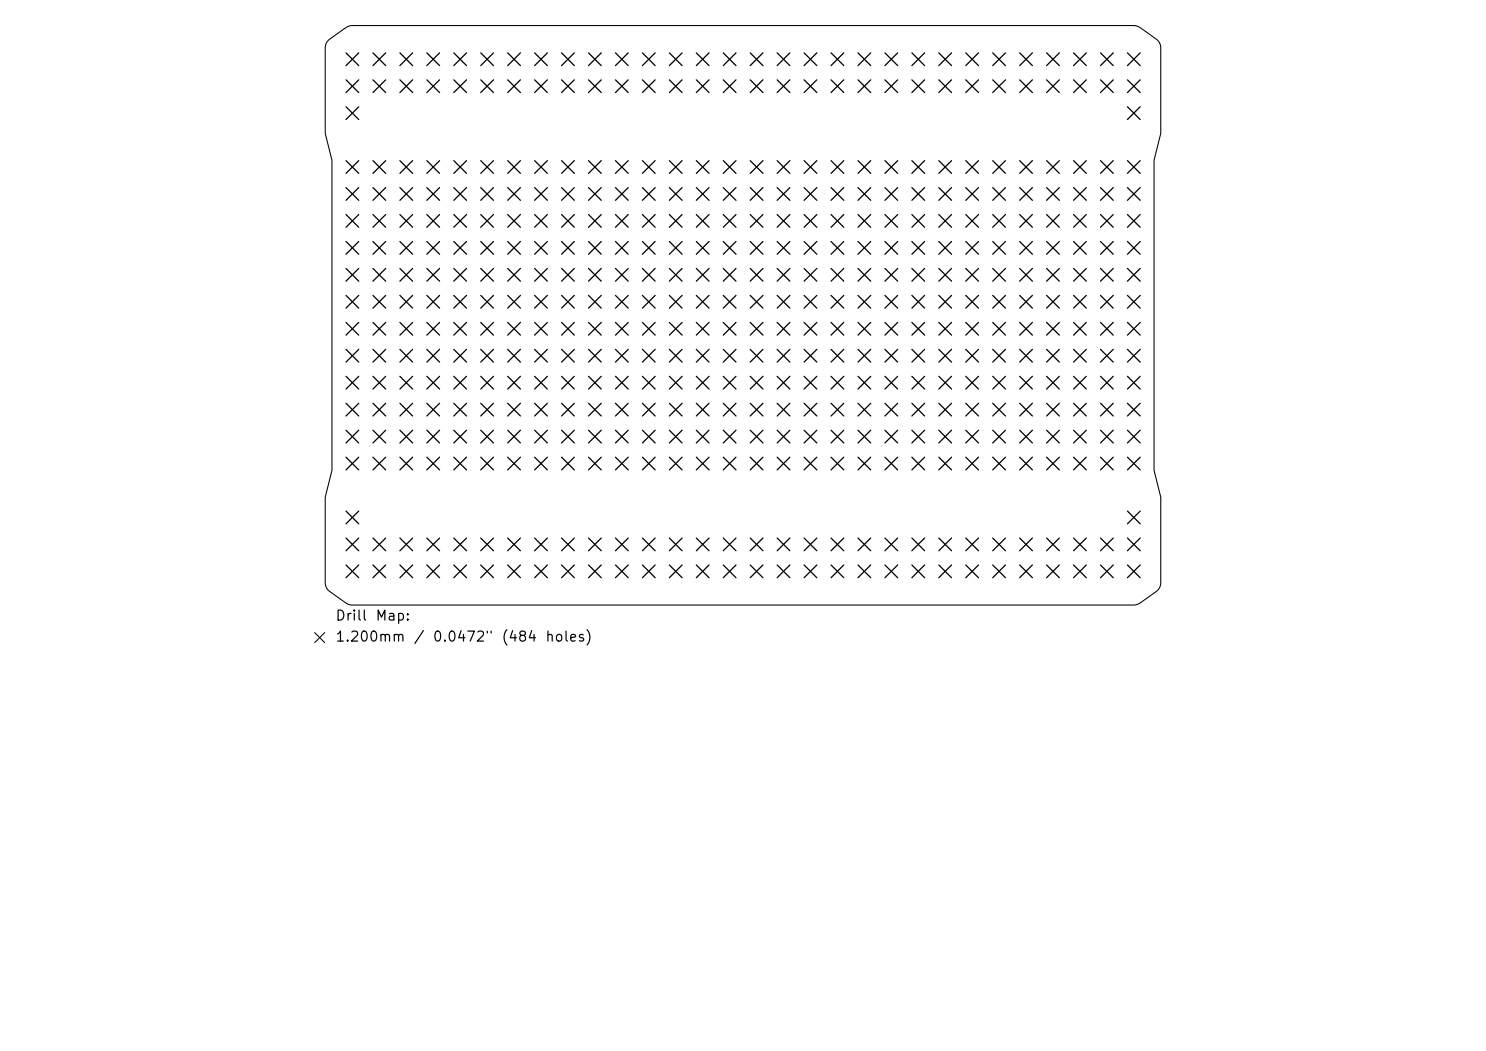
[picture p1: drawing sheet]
<svg xmlns="http://www.w3.org/2000/svg" width="297mm" height="210mm" viewBox="0 0 297 210" stroke-linecap="round" stroke-linejoin="round" font-family="sans-serif">
<defs><g id="words">
<g font-size="2">
<text x="66.9" y="124.5">Drill</text>
<text x="74.9" y="124.5">Map:</text>
<text x="66.9" y="128.7">1.200mm</text>
<text x="82.5" y="128.7">/</text>
<text x="86.3" y="128.7">0.0472&quot;</text>
<text x="100.1" y="128.7">(484</text>
<text x="108.8" y="128.7">holes)</text>
</g>
</g></defs>
<path d="M65.6 8.1l3.6-2.6 1.1-.4h156.3l1.2 .4 3.5 2.5 .5 .6 .2 .9v17.1l-1.3 5.4v62l1.3 5.4v17.1l-.3 1.1-.6 .6-3.3 2.4-1.1 .3h-156.3l-1.2-.3-3.5-2.6-.4-.6-.3-.9v-17.1l1.3-5.4v-62l-1.3-5.4v-17.1l.2-.8zM62.9 126.4l2 2M64.9 126.4l-2 2" fill="none" stroke="#000" stroke-width=".21"/>
<g fill="none" stroke="#000" stroke-width=".25">
<path d="M69.2 10.6l2.5 2.5M69.2 16l2.5 2.5M71.7 10.6l-2.5 2.5M71.7 16l-2.5 2.5M74.5 10.6l2.6 2.5M74.5 16l2.6 2.5M77.1 10.6l-2.6 2.5M77.1 16l-2.6 2.5M79.9 10.6l2.6 2.5M79.9 16l2.6 2.5M82.5 10.6l-2.6 2.5M82.5 16l-2.6 2.5"/>
<path d="M85.3 16l2.6 2.5M85.3 10.6l2.6 2.5M87.9 16l-2.6 2.5M87.9 10.6l-2.6 2.5M90.7 16l2.5 2.5M90.7 10.6l2.5 2.5M93.2 10.6l-2.5 2.5M93.2 16l-2.5 2.5M96.1 16l2.5 2.5M96.1 10.6l2.5 2.5M98.6 10.6l-2.5 2.5M98.6 16l-2.5 2.5"/>
<path d="M101.5 16l2.5 2.5M101.5 10.6l2.5 2.5M104 16l-2.5 2.5M104 10.6l-2.5 2.5M106.9 16l2.5 2.5M106.9 10.6l2.5 2.5M109.4 10.6l-2.5 2.5M109.4 16l-2.5 2.5M112.2 16l2.6 2.5M112.2 10.6l2.6 2.5M114.8 10.6l-2.6 2.5M114.8 16l-2.6 2.5"/>
<path d="M117.6 16l2.6 2.5M117.6 10.6l2.6 2.5M120.2 10.6l-2.6 2.5M120.2 16l-2.6 2.5M123 10.6l2.6 2.5M123 16l2.6 2.5M125.6 16l-2.6 2.5M125.6 10.6l-2.6 2.5M128.4 10.6l2.5 2.5M128.4 16l2.5 2.5M130.9 10.6l-2.5 2.5M130.9 16l-2.5 2.5"/>
<path d="M133.8 16l2.5 2.5M133.8 10.6l2.5 2.5M136.3 10.6l-2.5 2.5M136.3 16l-2.5 2.5M139.2 16l2.5 2.5M139.2 10.6l2.5 2.5M141.7 10.6l-2.5 2.5M141.7 16l-2.5 2.5M144.6 16l2.5 2.5M144.6 10.6l2.5 2.5M147.1 16l-2.5 2.5M147.1 10.6l-2.5 2.5"/>
<path d="M149.9 16l2.6 2.5M149.9 10.6l2.6 2.5M152.5 16l-2.6 2.5M152.5 10.6l-2.6 2.5M155.3 16l2.6 2.5M155.3 10.6l2.6 2.5M157.9 16l-2.6 2.5M157.9 10.6l-2.6 2.5M160.7 16l2.6 2.5M160.7 10.6l2.6 2.5M163.3 16l-2.6 2.5M163.3 10.6l-2.6 2.5"/>
<path d="M166.1 16l2.5 2.5M166.1 10.6l2.5 2.5M168.6 10.6l-2.5 2.5M168.6 16l-2.5 2.5M171.5 16l2.5 2.5M171.5 10.6l2.5 2.5M174 16l-2.5 2.5M174 10.6l-2.5 2.5M176.9 10.6l2.5 2.5M176.9 16l2.5 2.5M179.4 16l-2.5 2.5M179.4 10.6l-2.5 2.5"/>
<path d="M182.3 10.6l2.5 2.5M182.3 16l2.5 2.5M184.8 10.6l-2.5 2.5M184.8 16l-2.5 2.5M187.6 16l2.6 2.5M187.6 10.6l2.6 2.5M190.2 10.6l-2.6 2.5M190.2 16l-2.6 2.5M193 16l2.6 2.5M193 10.6l2.6 2.5M195.6 16l-2.6 2.5M195.6 10.6l-2.6 2.5"/>
<path d="M198.4 16l2.6 2.5M198.4 10.6l2.6 2.5M201 16l-2.6 2.5M201 10.6l-2.6 2.5M203.8 16l2.5 2.5M203.8 10.6l2.5 2.5M206.3 10.6l-2.5 2.5M206.3 16l-2.5 2.5M209.2 16l2.5 2.5M209.2 10.6l2.5 2.5M211.7 10.6l-2.5 2.5M211.7 16l-2.5 2.5"/>
<path d="M214.6 16l2.5 2.5M214.6 10.6l2.5 2.5M217.1 16l-2.5 2.5M217.1 10.6l-2.5 2.5M220 16l2.5 2.5M220 10.6l2.5 2.5M222.5 16l-2.5 2.5M222.5 10.6l-2.5 2.5M225.3 10.6l2.6 2.5M225.3 16l2.6 2.5M227.9 10.6l-2.6 2.5M227.9 16l-2.6 2.5"/>
<path d="M69.2 21.3l2.5 2.6M69.2 32.1l2.5 2.5M69.2 37.5l2.5 2.5M71.7 21.3l-2.5 2.6M71.7 32.1l-2.5 2.5M71.7 37.5l-2.5 2.5M74.5 37.5l2.6 2.5M74.5 32.1l2.6 2.5M77.1 32.1l-2.6 2.5M77.1 37.5l-2.6 2.5M79.9 32.1l2.6 2.5M79.9 37.5l2.6 2.5"/>
<path d="M82.5 32.1l-2.6 2.5M82.5 37.5l-2.6 2.5M85.3 32.1l2.6 2.5M85.3 37.5l2.6 2.5M87.9 32.1l-2.6 2.5M87.9 37.5l-2.6 2.5M90.7 32.1l2.5 2.5M90.7 37.5l2.5 2.5M93.2 32.1l-2.5 2.5M93.2 37.5l-2.5 2.5M96.1 37.5l2.5 2.5M96.1 32.1l2.5 2.5"/>
<path d="M98.6 32.1l-2.5 2.5M98.6 37.5l-2.5 2.5M101.5 37.5l2.5 2.5M101.5 32.1l2.5 2.5M104 32.1l-2.5 2.5M104 37.5l-2.5 2.5M106.9 37.5l2.5 2.5M106.9 32.1l2.5 2.5M109.4 32.1l-2.5 2.5M109.4 37.5l-2.5 2.5M112.2 37.5l2.6 2.5M112.2 32.1l2.6 2.5"/>
<path d="M114.8 32.1l-2.6 2.5M114.8 37.5l-2.6 2.5M117.6 37.5l2.6 2.5M117.6 32.1l2.6 2.5M120.2 32.1l-2.6 2.5M120.2 37.5l-2.6 2.5M123 37.5l2.6 2.5M123 32.1l2.6 2.5M125.6 32.1l-2.6 2.5M125.6 37.5l-2.6 2.5M128.4 32.1l2.5 2.5M128.4 37.5l2.5 2.5"/>
<path d="M130.9 37.5l-2.5 2.5M130.9 32.1l-2.5 2.5M133.8 32.1l2.5 2.5M133.8 37.5l2.5 2.5M136.3 37.5l-2.5 2.5M136.3 32.1l-2.5 2.5M139.2 32.1l2.5 2.5M139.2 37.5l2.5 2.5M141.7 37.5l-2.5 2.5M141.7 32.1l-2.5 2.5M144.6 37.5l2.5 2.5M144.6 32.1l2.5 2.5"/>
<path d="M147.1 32.1l-2.5 2.5M147.1 37.5l-2.5 2.5M149.9 37.5l2.6 2.5M149.9 32.1l2.6 2.5M152.5 32.1l-2.6 2.5M152.5 37.5l-2.6 2.5M155.3 37.5l2.6 2.5M155.3 32.1l2.6 2.5M157.9 37.5l-2.6 2.5M157.9 32.1l-2.6 2.5M160.7 37.5l2.6 2.5M160.7 32.1l2.6 2.5"/>
<path d="M163.3 32.1l-2.6 2.5M163.3 37.5l-2.6 2.5M166.1 37.5l2.5 2.5M166.1 32.1l2.5 2.5M168.6 32.1l-2.5 2.5M168.6 37.5l-2.5 2.5M171.5 37.5l2.5 2.5M171.5 32.1l2.5 2.5M174 32.1l-2.5 2.5M174 37.5l-2.5 2.5M176.9 32.1l2.5 2.5M176.9 37.5l2.5 2.5"/>
<path d="M179.4 37.5l-2.5 2.5M179.4 32.1l-2.5 2.5M182.3 32.1l2.5 2.5M182.3 37.5l2.5 2.5M184.8 32.1l-2.5 2.5M184.8 37.5l-2.5 2.5M187.6 32.1l2.6 2.5M187.6 37.5l2.6 2.5M190.2 32.1l-2.6 2.5M190.2 37.5l-2.6 2.5M193 37.5l2.6 2.5M193 32.1l2.6 2.5"/>
<path d="M195.6 32.1l-2.6 2.5M195.6 37.5l-2.6 2.5M198.4 37.5l2.6 2.5M198.4 32.1l2.6 2.5M201 37.5l-2.6 2.5M201 32.1l-2.6 2.5M203.8 37.5l2.5 2.5M203.8 32.1l2.5 2.5M206.3 32.1l-2.5 2.5M206.3 37.5l-2.5 2.5M209.2 37.5l2.5 2.5M209.2 32.1l2.5 2.5"/>
<path d="M211.7 32.1l-2.5 2.5M211.7 37.5l-2.5 2.5M214.6 37.5l2.5 2.5M214.6 32.1l2.5 2.5M217.1 32.1l-2.5 2.5M217.1 37.5l-2.5 2.5M220 37.5l2.5 2.5M220 32.1l2.5 2.5M222.5 32.1l-2.5 2.5M222.5 37.5l-2.5 2.5M225.3 32.1l2.6 2.5M225.3 37.5l2.6 2.5"/>
<path d="M225.3 21.3l2.6 2.6M227.9 37.5l-2.6 2.5M227.9 32.1l-2.6 2.5M227.9 21.3l-2.6 2.6M69.2 42.9l2.5 2.5M69.2 48.3l2.5 2.5M69.2 53.6l2.5 2.6M69.2 59l2.5 2.6M71.7 42.9l-2.5 2.5M71.7 48.3l-2.5 2.5M71.7 53.6l-2.5 2.6M71.7 59l-2.5 2.6"/>
<path d="M74.5 42.9l2.6 2.5M74.5 48.3l2.6 2.5M74.5 53.6l2.6 2.6M74.5 59l2.6 2.6M77.1 42.9l-2.6 2.5M77.1 48.3l-2.6 2.5M77.1 53.6l-2.6 2.6M77.1 59l-2.6 2.6M79.9 42.9l2.6 2.5M79.9 48.3l2.6 2.5M79.9 59l2.6 2.6M79.9 53.6l2.6 2.6"/>
<path d="M82.5 42.9l-2.6 2.5M82.5 48.3l-2.6 2.5M82.5 53.6l-2.6 2.6M82.5 59l-2.6 2.6M85.3 48.3l2.6 2.5M85.3 42.9l2.6 2.5M85.3 59l2.6 2.6M85.3 53.6l2.6 2.6M87.9 42.9l-2.6 2.5M87.9 48.3l-2.6 2.5M87.9 53.6l-2.6 2.6M87.9 59l-2.6 2.6"/>
<path d="M90.7 53.6l2.5 2.6M90.7 48.3l2.5 2.5M90.7 42.9l2.5 2.5M90.7 59l2.5 2.6M93.2 42.9l-2.5 2.5M93.2 48.3l-2.5 2.5M93.2 53.6l-2.5 2.6M93.2 59l-2.5 2.6M96.1 53.6l2.5 2.6M96.1 48.3l2.5 2.5M96.1 42.9l2.5 2.5M96.1 59l2.5 2.6"/>
<path d="M98.6 42.9l-2.5 2.5M98.6 48.3l-2.5 2.5M98.6 53.6l-2.5 2.6M98.6 59l-2.5 2.6M101.5 53.6l2.5 2.6M101.5 48.3l2.5 2.5M101.5 42.9l2.5 2.5M101.5 59l2.5 2.6M104 42.9l-2.5 2.5M104 48.3l-2.5 2.5M104 53.6l-2.5 2.6M104 59l-2.5 2.6"/>
<path d="M106.9 59l2.5 2.6M106.9 53.6l2.5 2.6M106.9 48.3l2.5 2.5M106.9 42.9l2.5 2.5M109.4 42.9l-2.5 2.5M109.4 48.3l-2.5 2.5M109.4 53.6l-2.5 2.6M109.4 59l-2.5 2.6M112.2 59l2.6 2.6M112.2 42.9l2.6 2.5M112.2 53.6l2.6 2.6M112.2 48.3l2.6 2.5"/>
<path d="M114.8 42.9l-2.6 2.5M114.8 48.3l-2.6 2.5M114.8 59l-2.6 2.6M114.8 53.6l-2.6 2.6M117.6 59l2.6 2.6M117.6 42.9l2.6 2.5M117.6 53.6l2.6 2.6M117.6 48.3l2.6 2.5M120.2 42.9l-2.6 2.5M120.2 59l-2.6 2.6M120.2 53.6l-2.6 2.6M120.2 48.3l-2.6 2.5"/>
<path d="M123 59l2.6 2.6M123 42.9l2.6 2.5M123 53.6l2.6 2.6M123 48.3l2.6 2.5M125.6 53.6l-2.6 2.6M125.6 59l-2.6 2.6M125.6 48.3l-2.6 2.5M125.6 42.9l-2.6 2.5M128.4 48.3l2.5 2.5M128.4 42.9l2.5 2.5M128.4 59l2.5 2.6M128.4 53.6l2.5 2.6"/>
<path d="M130.9 48.3l-2.5 2.5M130.9 53.6l-2.5 2.6M130.9 42.9l-2.5 2.5M130.9 59l-2.5 2.6M133.8 48.3l2.5 2.5M133.8 42.9l2.5 2.5M133.8 59l2.5 2.6M133.8 53.6l2.5 2.6M136.3 42.9l-2.5 2.5M136.3 48.3l-2.5 2.5M136.3 59l-2.5 2.6M136.3 53.6l-2.5 2.6"/>
<path d="M139.2 53.6l2.5 2.6M139.2 48.3l2.5 2.5M139.2 42.9l2.5 2.5M139.2 59l2.5 2.6M141.7 42.9l-2.5 2.5M141.7 53.6l-2.5 2.6M141.7 59l-2.5 2.6M141.7 48.3l-2.5 2.5M144.6 53.6l2.5 2.6M144.6 48.3l2.5 2.5M144.6 42.9l2.5 2.5M144.6 59l2.5 2.6"/>
<path d="M147.1 48.3l-2.5 2.5M147.1 53.6l-2.5 2.6M147.1 59l-2.5 2.6M147.1 42.9l-2.5 2.5M149.9 53.6l2.6 2.6M149.9 48.3l2.6 2.5M149.9 42.9l2.6 2.5M149.9 59l2.6 2.6M152.5 42.9l-2.6 2.5M152.5 48.3l-2.6 2.5M152.5 53.6l-2.6 2.6M152.5 59l-2.6 2.6"/>
<path d="M155.3 59l2.6 2.6M155.3 53.6l2.6 2.6M155.3 48.3l2.6 2.5M155.3 42.9l2.6 2.5M157.9 42.9l-2.6 2.5M157.9 48.3l-2.6 2.5M157.9 59l-2.6 2.6M157.9 53.6l-2.6 2.6M160.7 59l2.6 2.6M160.7 42.9l2.6 2.5M160.7 53.6l2.6 2.6M160.7 48.3l2.6 2.5"/>
<path d="M163.3 42.9l-2.6 2.5M163.3 53.6l-2.6 2.6M163.3 59l-2.6 2.6M163.3 48.3l-2.6 2.5M166.1 59l2.5 2.6M166.1 42.9l2.5 2.5M166.1 53.6l2.5 2.6M166.1 48.3l2.5 2.5M168.6 48.3l-2.5 2.5M168.6 53.6l-2.5 2.6M168.6 59l-2.5 2.6M168.6 42.9l-2.5 2.5"/>
<path d="M171.5 59l2.5 2.6M171.5 42.9l2.5 2.5M171.5 53.6l2.5 2.6M171.5 48.3l2.5 2.5M174 42.9l-2.5 2.5M174 48.3l-2.5 2.5M174 53.6l-2.5 2.6M174 59l-2.5 2.6M176.9 48.3l2.5 2.5M176.9 42.9l2.5 2.5M176.9 59l2.5 2.6M176.9 53.6l2.5 2.6"/>
<path d="M179.4 42.9l-2.5 2.5M179.4 48.3l-2.5 2.5M179.4 53.6l-2.5 2.6M179.4 59l-2.5 2.6M182.3 48.3l2.5 2.5M182.3 42.9l2.5 2.5M182.3 59l2.5 2.6M182.3 53.6l2.5 2.6M184.8 42.9l-2.5 2.5M184.8 48.3l-2.5 2.5M184.8 53.6l-2.5 2.6M184.8 59l-2.5 2.6"/>
<path d="M187.6 48.3l2.6 2.5M187.6 42.9l2.6 2.5M187.6 59l2.6 2.6M187.6 53.6l2.6 2.6M190.2 42.9l-2.6 2.5M190.2 48.3l-2.6 2.5M190.2 53.6l-2.6 2.6M190.2 59l-2.6 2.6M193 53.6l2.6 2.6M193 48.3l2.6 2.5M193 42.9l2.6 2.5M193 59l2.6 2.6"/>
<path d="M195.6 42.9l-2.6 2.5M195.6 48.3l-2.6 2.5M195.6 53.6l-2.6 2.6M195.6 59l-2.6 2.6M198.4 53.6l2.6 2.6M198.4 48.3l2.6 2.5M198.4 42.9l2.6 2.5M198.4 59l2.6 2.6M201 42.9l-2.6 2.5M201 48.3l-2.6 2.5M201 53.6l-2.6 2.6M201 59l-2.6 2.6"/>
<path d="M203.8 53.6l2.5 2.6M203.8 48.3l2.5 2.5M203.8 42.9l2.5 2.5M203.8 59l2.5 2.6M206.3 42.9l-2.5 2.5M206.3 48.3l-2.5 2.5M206.3 59l-2.5 2.6M206.3 53.6l-2.5 2.6M209.2 42.9l2.5 2.5M209.2 59l2.5 2.6M209.2 53.6l2.5 2.6M209.2 48.3l2.5 2.5"/>
<path d="M211.7 42.9l-2.5 2.5M211.7 53.6l-2.5 2.6M211.7 59l-2.5 2.6M211.7 48.3l-2.5 2.5M214.6 59l2.5 2.6M214.6 42.9l2.5 2.5M214.6 53.6l2.5 2.6M214.6 48.3l2.5 2.5M217.1 48.3l-2.5 2.5M217.1 53.6l-2.5 2.6M217.1 59l-2.5 2.6M217.1 42.9l-2.5 2.5"/>
<path d="M220 59l2.5 2.6M220 42.9l2.5 2.5M220 53.6l2.5 2.6M220 48.3l2.5 2.5M222.5 42.9l-2.5 2.5M222.5 48.3l-2.5 2.5M222.5 53.6l-2.5 2.6M222.5 59l-2.5 2.6M225.3 48.3l2.6 2.5M225.3 42.9l2.6 2.5M225.3 59l2.6 2.6M225.3 53.6l2.6 2.6"/>
<path d="M227.9 42.9l-2.6 2.5M227.9 48.3l-2.6 2.5M227.9 59l-2.6 2.6M227.9 53.6l-2.6 2.6M69.2 64.4l2.5 2.6M69.2 69.8l2.5 2.6M69.2 75.2l2.5 2.5M71.7 64.4l-2.5 2.6M71.7 69.8l-2.5 2.6M71.7 75.2l-2.5 2.5M74.5 69.8l2.6 2.6M74.5 75.2l2.6 2.5"/>
<path d="M74.5 64.4l2.6 2.6M77.1 64.4l-2.6 2.6M77.1 69.8l-2.6 2.6M77.1 75.2l-2.6 2.5M79.9 64.4l2.6 2.6M79.9 75.2l2.6 2.5M79.9 69.8l2.6 2.6M82.5 64.4l-2.6 2.6M82.5 69.8l-2.6 2.6M82.5 75.2l-2.6 2.5M85.3 64.4l2.6 2.6M85.3 75.2l2.6 2.5"/>
<path d="M85.3 69.8l2.6 2.6M87.9 64.4l-2.6 2.6M87.9 69.8l-2.6 2.6M87.9 75.2l-2.6 2.5M90.7 64.4l2.5 2.6M90.7 75.2l2.5 2.5M90.7 69.8l2.5 2.6M93.2 64.4l-2.5 2.6M93.2 69.8l-2.5 2.6M93.2 75.2l-2.5 2.5M96.1 69.8l2.5 2.6M96.1 64.4l2.5 2.6"/>
<path d="M96.1 75.2l2.5 2.5M98.6 75.2l-2.5 2.5M98.6 69.8l-2.5 2.6M98.6 64.4l-2.5 2.6M101.5 69.8l2.5 2.6M101.5 64.4l2.5 2.6M101.5 75.2l2.5 2.5M104 75.2l-2.5 2.5M104 69.8l-2.5 2.6M104 64.4l-2.5 2.6M106.9 69.8l2.5 2.6M106.9 64.4l2.5 2.6"/>
<path d="M106.9 75.2l2.5 2.5M109.4 69.8l-2.5 2.6M109.4 75.2l-2.5 2.5M109.4 64.4l-2.5 2.6M112.2 75.2l2.6 2.5M112.2 69.8l2.6 2.6M112.2 64.4l2.6 2.6M114.8 64.4l-2.6 2.6M114.8 69.8l-2.6 2.6M114.8 75.2l-2.6 2.5M117.6 75.2l2.6 2.5M117.6 69.8l2.6 2.6"/>
<path d="M117.6 64.4l2.6 2.6M120.2 64.4l-2.6 2.6M120.2 75.2l-2.6 2.5M120.2 69.8l-2.6 2.6M123 75.2l2.6 2.5M123 69.8l2.6 2.6M123 64.4l2.6 2.6M125.6 69.8l-2.6 2.6M125.6 75.2l-2.6 2.5M125.6 64.4l-2.6 2.6M128.4 75.2l2.5 2.5M128.4 69.8l2.5 2.6"/>
<path d="M128.4 64.4l2.5 2.6M130.9 64.4l-2.5 2.6M130.9 69.8l-2.5 2.6M130.9 75.2l-2.5 2.5M133.8 64.4l2.5 2.6M133.8 75.2l2.5 2.5M133.8 69.8l2.5 2.6M136.3 64.4l-2.5 2.6M136.3 69.8l-2.5 2.6M136.3 75.2l-2.5 2.5M139.2 64.4l2.5 2.6M139.2 75.2l2.5 2.5"/>
<path d="M139.2 69.8l2.5 2.6M141.7 64.4l-2.5 2.6M141.7 75.2l-2.5 2.5M141.7 69.8l-2.5 2.6M144.6 64.4l2.5 2.6M144.6 75.2l2.5 2.5M144.6 69.8l2.5 2.6M147.1 69.8l-2.5 2.6M147.1 75.2l-2.5 2.5M147.1 64.4l-2.5 2.6M149.9 69.8l2.6 2.6M149.9 64.4l2.6 2.6"/>
<path d="M149.9 75.2l2.6 2.5M152.5 64.4l-2.6 2.6M152.5 69.8l-2.6 2.6M152.5 75.2l-2.6 2.5M155.3 69.8l2.6 2.6M155.3 64.4l2.6 2.6M155.3 75.2l2.6 2.5M157.9 64.4l-2.6 2.6M157.9 69.8l-2.6 2.6M157.9 75.2l-2.6 2.5M160.7 69.8l2.6 2.6M160.7 64.4l2.6 2.6"/>
<path d="M160.7 75.2l2.6 2.5M163.3 64.4l-2.6 2.6M163.3 69.8l-2.6 2.6M163.3 75.2l-2.6 2.5M166.1 75.2l2.5 2.5M166.1 69.8l2.5 2.6M166.1 64.4l2.5 2.6M168.6 69.8l-2.5 2.6M168.6 75.2l-2.5 2.5M168.6 64.4l-2.5 2.6M171.5 75.2l2.5 2.5M171.5 69.8l2.5 2.6"/>
<path d="M171.5 64.4l2.5 2.6M174 64.4l-2.5 2.6M174 69.8l-2.5 2.6M174 75.2l-2.5 2.5M176.9 75.2l2.5 2.5M176.9 69.8l2.5 2.6M176.9 64.4l2.5 2.6M179.4 64.4l-2.5 2.6M179.4 69.8l-2.5 2.6M179.4 75.2l-2.5 2.5M182.3 64.4l2.5 2.6M182.3 75.2l2.5 2.5"/>
<path d="M182.3 69.8l2.5 2.6M184.8 64.4l-2.5 2.6M184.8 69.8l-2.5 2.6M184.8 75.2l-2.5 2.5M187.6 64.4l2.6 2.6M187.6 75.2l2.6 2.5M187.6 69.8l2.6 2.6M190.2 64.4l-2.6 2.6M190.2 75.2l-2.6 2.5M190.2 69.8l-2.6 2.6M193 64.4l2.6 2.6M193 75.2l2.6 2.5"/>
<path d="M193 69.8l2.6 2.6M195.6 69.8l-2.6 2.6M195.6 75.2l-2.6 2.5M195.6 64.4l-2.6 2.6M198.4 69.8l2.6 2.6M198.4 64.4l2.6 2.6M198.4 75.2l2.6 2.5M201 64.4l-2.6 2.6M201 69.8l-2.6 2.6M201 75.2l-2.6 2.5M203.8 69.8l2.5 2.6M203.8 64.4l2.5 2.6"/>
<path d="M203.8 75.2l2.5 2.5M206.3 64.4l-2.5 2.6M206.3 69.8l-2.5 2.6M206.3 75.2l-2.5 2.5M209.2 69.8l2.5 2.6M209.2 64.4l2.5 2.6M209.2 75.2l2.5 2.5M211.7 64.4l-2.5 2.6M211.7 75.2l-2.5 2.5M211.7 69.8l-2.5 2.6M214.6 75.2l2.5 2.5M214.6 69.8l2.5 2.6"/>
<path d="M214.6 64.4l2.5 2.6M217.1 69.8l-2.5 2.6M217.1 75.2l-2.5 2.5M217.1 64.4l-2.5 2.6M220 75.2l2.5 2.5M220 69.8l2.5 2.6M220 64.4l2.5 2.6M222.5 64.4l-2.5 2.6M222.5 69.8l-2.5 2.6M222.5 75.2l-2.5 2.5M225.3 75.2l2.6 2.5M225.3 69.8l2.6 2.6"/>
<path d="M225.3 64.4l2.6 2.6M227.9 64.4l-2.6 2.6M227.9 69.8l-2.6 2.6M227.9 75.2l-2.6 2.5M69.2 80.6l2.5 2.5M69.2 86l2.5 2.5M69.2 91.4l2.5 2.5M71.7 80.6l-2.5 2.5M71.7 86l-2.5 2.5M71.7 91.4l-2.5 2.5M74.5 86l2.6 2.5M74.5 91.4l2.6 2.5"/>
<path d="M74.5 80.6l2.6 2.5M77.1 80.6l-2.6 2.5M77.1 86l-2.6 2.5M77.1 91.4l-2.6 2.5M79.9 80.6l2.6 2.5M79.9 91.4l2.6 2.5M79.9 86l2.6 2.5M82.5 80.6l-2.6 2.5M82.5 91.4l-2.6 2.5M82.5 86l-2.6 2.5M85.3 80.6l2.6 2.5M85.3 91.4l2.6 2.5"/>
<path d="M85.3 86l2.6 2.5M87.9 91.4l-2.6 2.5M87.9 86l-2.6 2.5M87.9 80.6l-2.6 2.5M90.7 80.6l2.5 2.5M90.7 91.4l2.5 2.5M90.7 86l2.5 2.5M93.2 86l-2.5 2.5M93.2 91.4l-2.5 2.5M93.2 80.6l-2.5 2.5M96.1 86l2.5 2.5M96.1 80.6l2.5 2.5"/>
<path d="M96.1 91.4l2.5 2.5M98.6 80.6l-2.5 2.5M98.6 86l-2.5 2.5M98.6 91.4l-2.5 2.5M101.5 86l2.5 2.5M101.5 80.6l2.5 2.5M101.5 91.4l2.5 2.5M104 80.6l-2.5 2.5M104 91.4l-2.5 2.5M104 86l-2.5 2.5M106.9 86l2.5 2.5M106.9 80.6l2.5 2.5"/>
<path d="M106.9 91.4l2.5 2.5M109.4 86l-2.5 2.5M109.4 91.4l-2.5 2.5M109.4 80.6l-2.5 2.5M112.2 91.4l2.6 2.5M112.2 86l2.6 2.5M112.2 80.6l2.6 2.5M114.8 80.6l-2.6 2.5M114.8 86l-2.6 2.5M114.8 91.4l-2.6 2.5M117.6 91.4l2.6 2.5M117.6 86l2.6 2.5"/>
<path d="M117.6 80.6l2.6 2.5M120.2 80.6l-2.6 2.5M120.2 86l-2.6 2.5M120.2 91.4l-2.6 2.5M123 91.4l2.6 2.5M123 86l2.6 2.5M123 80.6l2.6 2.5M125.6 80.6l-2.6 2.5M125.6 86l-2.6 2.5M125.6 91.4l-2.6 2.5M128.4 80.6l2.5 2.5M128.4 91.4l2.5 2.5"/>
<path d="M128.4 86l2.5 2.5M130.9 86l-2.5 2.5M130.9 91.4l-2.5 2.5M130.9 80.6l-2.5 2.5M133.8 80.6l2.5 2.5M133.8 91.4l2.5 2.5M133.8 86l2.5 2.5M136.3 80.6l-2.5 2.5M136.3 86l-2.5 2.5M136.3 91.4l-2.5 2.5M139.2 80.6l2.5 2.5M139.2 91.4l2.5 2.5"/>
<path d="M139.2 86l2.5 2.5M141.7 80.6l-2.5 2.5M141.7 86l-2.5 2.5M141.7 91.4l-2.5 2.5M144.6 86l2.5 2.5M144.6 80.6l2.5 2.5M144.6 91.4l2.5 2.5M147.1 80.6l-2.5 2.5M147.1 86l-2.5 2.5M147.1 91.4l-2.5 2.5M149.9 86l2.6 2.5M149.9 80.6l2.6 2.5"/>
<path d="M149.9 91.4l2.6 2.5M152.5 80.6l-2.6 2.5M152.5 86l-2.6 2.5M152.5 91.4l-2.6 2.5M155.3 86l2.6 2.5M155.3 80.6l2.6 2.5M155.3 91.4l2.6 2.5M157.9 80.6l-2.6 2.5M157.9 86l-2.6 2.5M157.9 91.4l-2.6 2.5M160.7 91.4l2.6 2.5M160.7 86l2.6 2.5"/>
<path d="M160.7 80.6l2.6 2.5M163.3 80.6l-2.6 2.5M163.3 86l-2.6 2.5M163.3 91.4l-2.6 2.5M166.1 91.4l2.5 2.5M166.1 86l2.5 2.5M166.1 80.6l2.5 2.5M168.6 80.6l-2.5 2.5M168.6 86l-2.5 2.5M168.6 91.4l-2.5 2.5M171.5 91.4l2.5 2.5M171.5 86l2.5 2.5"/>
<path d="M171.5 80.6l2.5 2.5M174 80.6l-2.5 2.5M174 91.4l-2.5 2.5M174 86l-2.5 2.5M176.9 80.6l2.5 2.5M176.9 91.4l2.5 2.5M176.9 86l2.5 2.5M179.4 86l-2.5 2.5M179.4 91.4l-2.5 2.5M179.4 80.6l-2.5 2.5M182.3 80.6l2.5 2.5M182.3 91.4l2.5 2.5"/>
<path d="M182.3 86l2.5 2.5M184.8 80.6l-2.5 2.5M184.8 86l-2.5 2.5M184.8 91.4l-2.5 2.5M187.6 80.6l2.6 2.5M187.6 91.4l2.6 2.5M187.6 86l2.6 2.5M190.2 80.6l-2.6 2.5M190.2 86l-2.6 2.5M190.2 91.4l-2.6 2.5M193 86l2.6 2.5M193 80.6l2.6 2.5"/>
<path d="M193 91.4l2.6 2.5M195.6 80.6l-2.6 2.5M195.6 86l-2.6 2.5M195.6 91.4l-2.6 2.5M198.4 86l2.6 2.5M198.4 80.6l2.6 2.5M198.4 91.4l2.6 2.5M201 86l-2.6 2.5M201 91.4l-2.6 2.5M201 80.6l-2.6 2.5M203.8 86l2.5 2.5M203.8 80.6l2.5 2.5"/>
<path d="M203.8 91.4l2.5 2.5M206.3 80.6l-2.5 2.5M206.3 86l-2.5 2.5M206.3 91.4l-2.5 2.5M209.2 91.4l2.5 2.5M209.2 86l2.5 2.5M209.2 80.6l2.5 2.5M211.7 80.6l-2.5 2.5M211.7 86l-2.5 2.5M211.7 91.4l-2.5 2.5M214.6 91.4l2.5 2.5M214.6 86l2.5 2.5"/>
<path d="M214.6 80.6l2.5 2.5M217.1 80.6l-2.5 2.5M217.1 86l-2.5 2.5M217.1 91.4l-2.5 2.5M220 91.4l2.5 2.5M220 86l2.5 2.5M220 80.6l2.5 2.5M222.5 80.6l-2.5 2.5M222.5 86l-2.5 2.5M222.5 91.4l-2.5 2.5M225.3 91.4l2.6 2.5M225.3 86l2.6 2.5"/>
<path d="M225.3 80.6l2.6 2.5M227.9 80.6l-2.6 2.5M227.9 86l-2.6 2.5M227.9 91.4l-2.6 2.5M69.2 107.5l2.5 2.6M69.2 112.9l2.5 2.5M69.2 102.1l2.5 2.6M71.7 107.5l-2.5 2.6M71.7 112.9l-2.5 2.5M71.7 102.1l-2.5 2.6M74.5 107.5l2.6 2.6M74.5 112.9l2.6 2.5"/>
<path d="M77.1 107.5l-2.6 2.6M77.1 112.9l-2.6 2.5M79.9 112.9l2.6 2.5M79.9 107.5l2.6 2.6M82.5 107.5l-2.6 2.6M82.5 112.9l-2.6 2.5M85.3 112.9l2.6 2.5M85.3 107.5l2.6 2.6M87.9 107.5l-2.6 2.6M87.9 112.9l-2.6 2.5M90.7 112.9l2.5 2.5M90.7 107.5l2.5 2.6"/>
<path d="M93.2 107.5l-2.5 2.6M93.2 112.9l-2.5 2.5M96.1 112.9l2.5 2.5M96.1 107.5l2.5 2.6M98.6 107.5l-2.5 2.6M98.6 112.9l-2.5 2.5M101.5 112.9l2.5 2.5M101.5 107.5l2.5 2.6M104 107.5l-2.5 2.6M104 112.9l-2.5 2.5M106.9 112.9l2.5 2.5M106.9 107.5l2.5 2.6"/>
<path d="M109.4 107.5l-2.5 2.6M109.4 112.9l-2.5 2.5M112.2 107.5l2.6 2.6M112.2 112.9l2.6 2.5M114.8 107.5l-2.6 2.6M114.8 112.9l-2.6 2.5M117.6 107.5l2.6 2.6M117.6 112.9l2.6 2.5M120.2 107.5l-2.6 2.6M120.2 112.9l-2.6 2.5M123 107.5l2.6 2.6M123 112.9l2.6 2.5"/>
<path d="M125.6 107.5l-2.6 2.6M125.6 112.9l-2.6 2.5M128.4 112.9l2.5 2.5M128.4 107.5l2.5 2.6M130.9 107.5l-2.5 2.6M130.9 112.9l-2.5 2.5M133.8 112.9l2.5 2.5M133.8 107.5l2.5 2.6M136.3 107.5l-2.5 2.6M136.3 112.9l-2.5 2.5M139.2 112.9l2.5 2.5M139.2 107.5l2.5 2.6"/>
<path d="M141.7 107.5l-2.5 2.6M141.7 112.9l-2.5 2.5M144.6 112.9l2.5 2.5M144.6 107.5l2.5 2.6M147.1 107.5l-2.5 2.6M147.1 112.9l-2.5 2.5M149.9 112.9l2.6 2.5M149.9 107.5l2.6 2.6M152.5 107.5l-2.6 2.6M152.5 112.9l-2.6 2.5M155.3 112.9l2.6 2.5M155.3 107.5l2.6 2.6"/>
<path d="M157.9 107.5l-2.6 2.6M157.9 112.9l-2.6 2.5M160.7 107.5l2.6 2.6M160.7 112.9l2.6 2.5M163.3 107.5l-2.6 2.6M163.3 112.9l-2.6 2.5M166.1 107.5l2.5 2.6M166.1 112.9l2.5 2.5M168.6 107.5l-2.5 2.6M168.6 112.9l-2.5 2.5M171.5 107.5l2.5 2.6M171.5 112.9l2.5 2.5"/>
<path d="M174 107.5l-2.5 2.6M174 112.9l-2.5 2.5M176.9 112.9l2.5 2.5M176.9 107.5l2.5 2.6M179.4 107.5l-2.5 2.6M179.4 112.9l-2.5 2.5M182.3 112.9l2.5 2.5M182.3 107.5l2.5 2.6M184.8 107.5l-2.5 2.6M184.8 112.9l-2.5 2.5M187.6 112.9l2.6 2.5M187.6 107.5l2.6 2.6"/>
<path d="M190.2 107.5l-2.6 2.6M190.2 112.9l-2.6 2.5M193 112.9l2.6 2.5M193 107.5l2.6 2.6M195.6 107.5l-2.6 2.6M195.6 112.9l-2.6 2.5M198.4 112.9l2.6 2.5M198.4 107.5l2.6 2.6M201 107.5l-2.6 2.6M201 112.9l-2.6 2.5M203.8 112.9l2.5 2.5M203.8 107.5l2.5 2.6"/>
<path d="M206.3 107.5l-2.5 2.6M206.3 112.9l-2.5 2.5M209.2 107.5l2.5 2.6M209.2 112.9l2.5 2.5M211.7 107.5l-2.5 2.6M211.7 112.9l-2.5 2.5M214.6 107.5l2.5 2.6M214.6 112.9l2.5 2.5M217.1 107.5l-2.5 2.6M217.1 112.9l-2.5 2.5M220 107.5l2.5 2.6M220 112.9l2.5 2.5"/>
<path d="M222.5 107.5l-2.5 2.6M222.5 112.9l-2.5 2.5M225.3 112.9l2.6 2.5M225.3 107.5l2.6 2.6M225.3 102.1l2.6 2.6M227.9 107.5l-2.6 2.6M227.9 112.9l-2.6 2.5M227.9 102.1l-2.6 2.6"/>
</g>
<use href="#words"/>
</svg>
